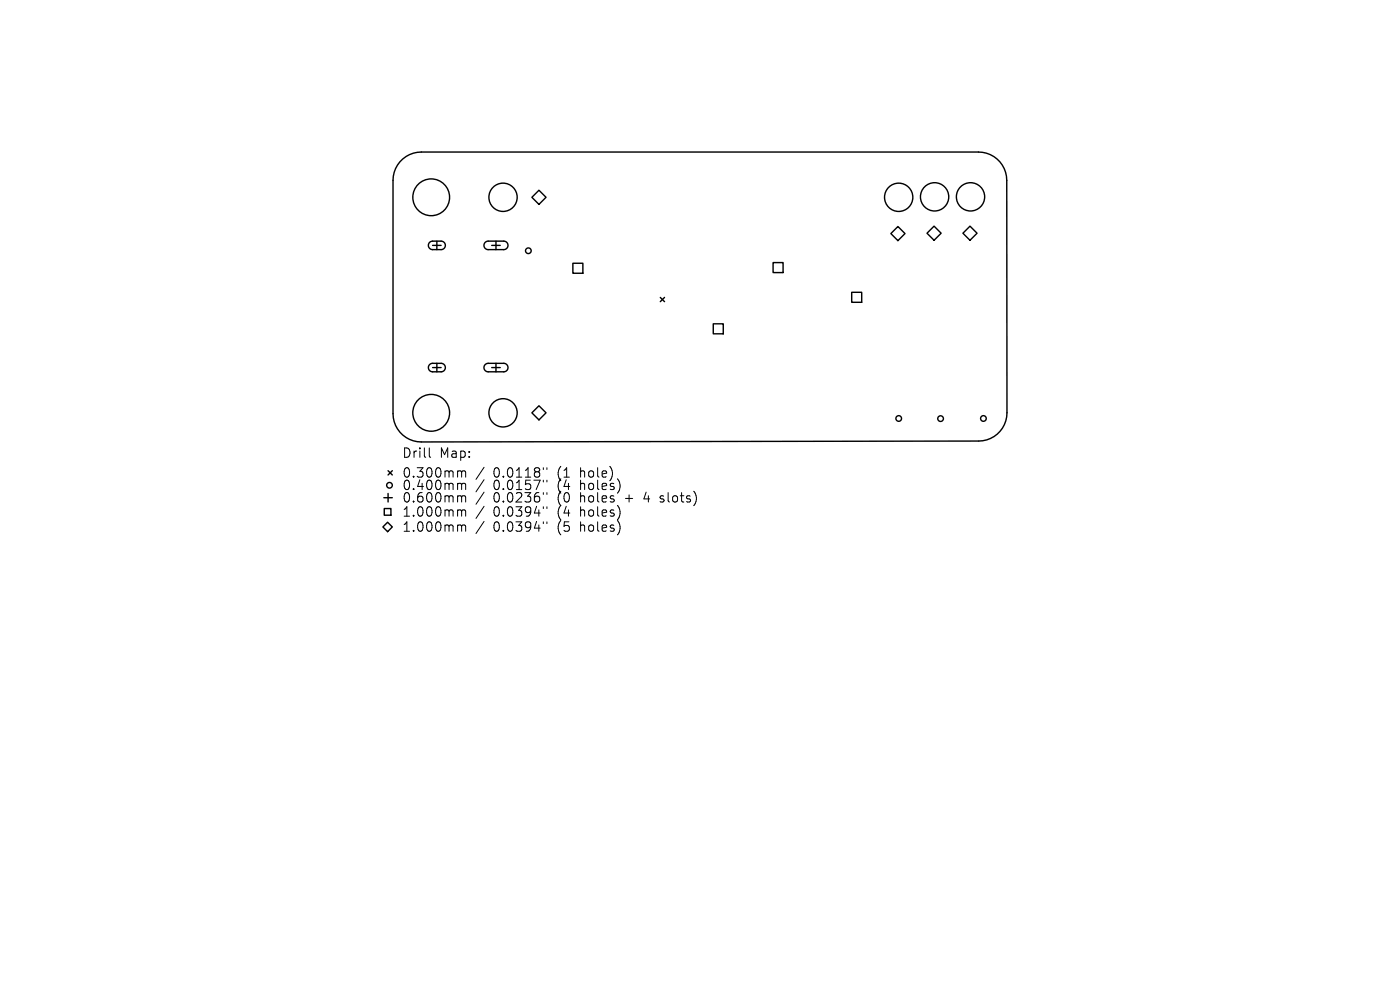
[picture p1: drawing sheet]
<svg xmlns="http://www.w3.org/2000/svg" width="297mm" height="210mm" viewBox="0 0 297 210" stroke-linecap="round" stroke-linejoin="round" font-family="sans-serif">
<defs><g id="words">
<g font-size="2.8">
<text x="85.2" y="97.4">Drill</text>
<text x="85.2" y="101.6">0.300mm</text>
<text x="93.2" y="97.4">Map:</text>
<text x="104.7" y="101.6">0.0118&quot;</text>
<text x="118.4" y="101.6">(1</text>
<text x="123.4" y="101.6">hole)</text>
<text x="85.2" y="104.2">0.400mm</text>
<text x="85.2" y="106.9">0.600mm</text>
<text x="104.7" y="104.2">0.0157&quot;</text>
<text x="104.7" y="106.9">0.0236&quot;</text>
<text x="118.4" y="104.2">(4</text>
<text x="118.4" y="106.9">(0</text>
<text x="123.4" y="104.2">holes)</text>
<text x="123.4" y="106.9">holes</text>
<text x="133.1" y="106.9">+</text>
<text x="137.3" y="106.9">4</text>
<text x="140.9" y="106.9">slots)</text>
<text x="85.2" y="109.9">1.000mm</text>
<text x="85.2" y="113.1">1.000mm</text>
<text x="104.7" y="109.9">0.0394&quot;</text>
<text x="104.7" y="113.1">0.0394&quot;</text>
<text x="118.4" y="109.9">(4</text>
<text x="118.4" y="113.1">(5</text>
<text x="123.4" y="109.9">holes)</text>
<text x="123.4" y="113.1">holes)</text>
</g>
</g></defs>
<g fill="none" stroke="#000" stroke-width=".3">
<path d="M84.8 34.3a6 6 0 0 1 4.6-2h118.2a6 6 0 0 1 6 6v49.3a6 6 0 0 1-6 6l-118.2 .2a6 6 0 0 1-6-6v-49.5a6 6 0 0 1 1.4-4zM91.1 51.4l.6-.2h1.9a.9 .9 0 0 1 .9 .9 .9 .9 0 0 1-.9 .9h-1.8a.9 .9 0 0 1-.9-.6 .9 .9 0 0 1 .2-1zM91.8 52.1h1.8M92.7 51.2v1.8M102.9 51.4l.6-.2h3.4a.9 .9 0 0 1 .9 .9 .9 .9 0 0 1-.9 .9h-3.3a.9 .9 0 0 1-.9-.6 .9 .9 0 0 1 .2-1zM104.3 52.1h1.8M105.2 51.2v1.8M114.3 40.4l1.5 1.5-1.5 1.5-1.5-1.5zM121.5 55.8h2.2v2.2h-2.2zM164 55.7h2.1v2.1h-2.1zM190.5 48l1.5 1.5-1.5 1.5-1.5-1.5zM196.7 49.5l1.5-1.5 1.5 1.5-1.5 1.5z"/>
<path d="M204.3 49.5l1.5-1.5 1.5 1.5-1.5 1.5zM91.1 77.3l.6-.2h1.9a.9 .9 0 0 1 .9 .9 .9 .9 0 0 1-.9 .9h-1.8a.9 .9 0 0 1-.9-.6 .9 .9 0 0 1 .2-1zM91.8 78h1.8M92.7 77.1v1.8M102.9 77.3l.6-.2h3.4a.9 .9 0 0 1 .9 .9 .9 .9 0 0 1-.9 .9h-3.3a.9 .9 0 0 1-.9-.6 .9 .9 0 0 1 .2-1zM104.3 78h1.8M105.2 77.1v1.8M140.1 63.1l.9 .9M141 63.1l-.9 .9M151.3 68.7h2.1v2.1h-2.1zM180.7 62h2.1v2.1h-2.1zM82.3 99.9l.9 .9"/>
<path d="M83.2 99.9l-.9 .9M112.8 87.6l1.5-1.5 1.5 1.5-1.5 1.5zM81.2 111.8l1-1 1 1-1 1zM81.4 105.6h1.8M81.5 107.9h1.4v1.4h-1.4zM82.3 104.7v1.8"/>
<circle cx="91.5" cy="41.9" r="3.9"/>
<circle cx="106.7" cy="41.9" r="3"/>
<circle cx="112.1" cy="53.2" r=".6"/>
<circle cx="190.7" cy="41.9" r="3"/>
<circle cx="198.3" cy="41.8" r="3"/>
<circle cx="205.9" cy="41.8" r="3"/>
<circle cx="91.5" cy="87.6" r="3.9"/>
<circle cx="106.7" cy="87.6" r="3"/>
<circle cx="190.7" cy="88.8" r=".6"/>
<circle cx="199.5" cy="88.8" r=".6"/>
<circle cx="208.6" cy="88.8" r=".6"/>
<circle cx="82.6" cy="102.9" r=".6"/>
</g>
<g fill="none" stroke="#000" stroke-width=".21">
<path d="M91.1 95v1.7l.3 .3M97.4 99.9h.2l.3 .3M102.7 99.1l-1.7 2.6M115.3 99.2v.4M116 99.2v.4M97.4 102.5l.4 .1 .1 .2M97.4 105.2h.2l.3 .2M97.4 108.2l.4 .1 .1 .1M97.4 111.4h.2l.3 .2M97.9 100.2l.3-.3 .5 .1 .1 1.2M97.9 100.2v1M97.9 102.8v1.1"/>
<path d="M97.9 105.4v1.1M97.9 108.4v1.1M97.9 111.6v1.1M97.9 102.8l.3-.3 .5 .1 .1 1.3M97.9 105.4l.3-.2 .5 .1 .1 1.2M97.9 108.4l.3-.2 .5 .1 .1 1.2M97.9 111.6l.3-.2 .5 .1 .1 1.2M102.7 101.8l-1.7 2.5M102.7 104.4l-1.7 2.6M102.7 107.4l-1.7 2.6M102.7 110.6l-1.7 2.6M115.3 101.9v.3"/>
<path d="M115.3 104.5v.4M115.3 107.5v.4M115.3 110.7v.4M116 101.9v.3M116 104.5v.4M116 107.5v.4M116 110.7v.4M140 106.4l.2 .1M140.1 105.3v.4"/>
</g>
<use href="#words"/>
</svg>
